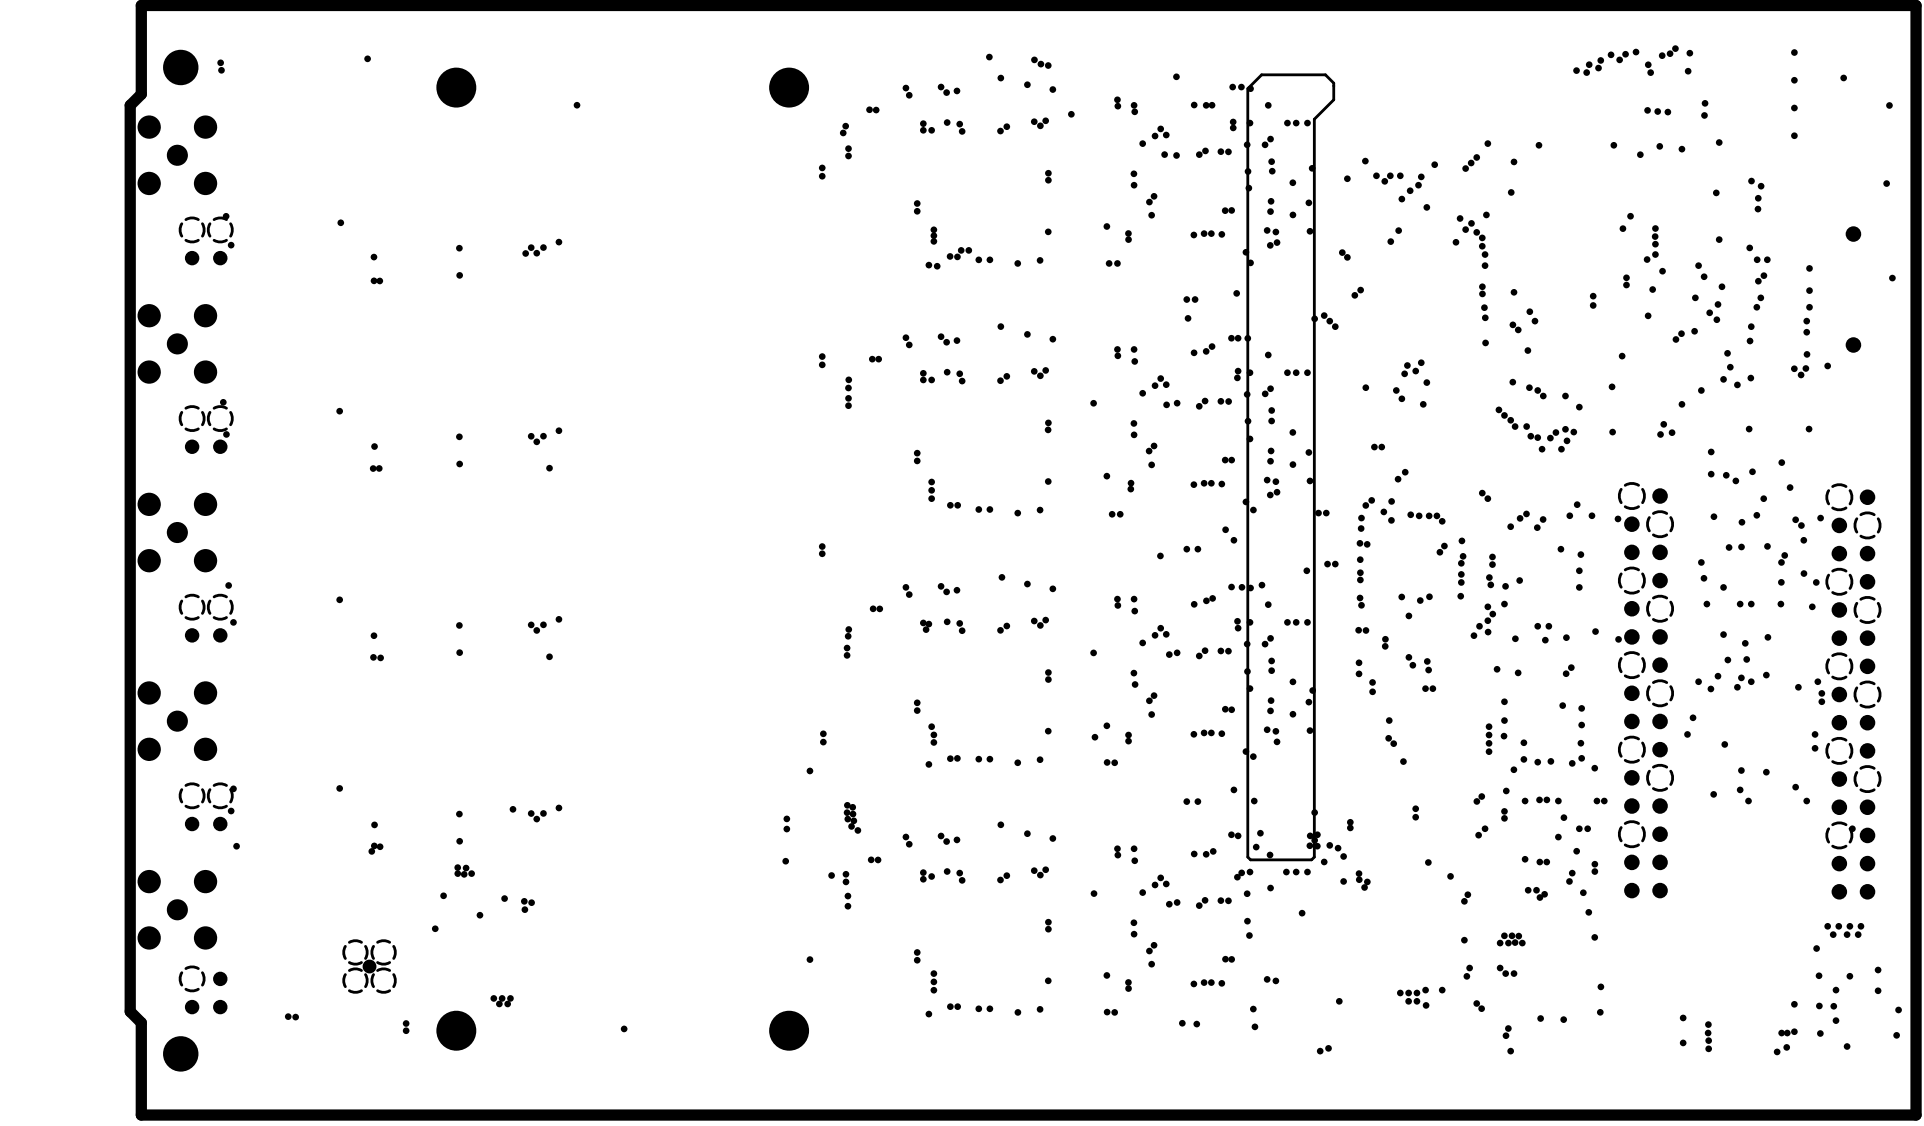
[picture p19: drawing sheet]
<svg xmlns="http://www.w3.org/2000/svg" width="577mm" height="338mm" viewBox="0 0 577 338" stroke-linecap="round" stroke-linejoin="round" font-family="sans-serif">
<g fill="none" stroke="#000" stroke-width=".84">
<path d="M374.3 26.6l4.2-4.2h19.1l2.5 2.5v5l-5.8 5.8v221.3l-.9 .8h-18.3l-.8-.8zM54.5 67.1l-.4 1-.1 1.1 .5 1.6M55.8 65.9l1.6-.6 1.1 .1 1 .5M55.8 72l1.6 .5h1.1l1-.5M60.7 67.1l.4 1 .1 1.1-.5 1.6M63 67.1l-.4 1-.1 1.1 .5 1.6M64.2 65.9l1.6-.6 1.1 .1 1 .5M64.2 72l1.6 .5h1.1l1-.5M69.2 67.1l.5 1.6-.1 1.1-.4 1M54.5 123.6l-.4 1.1-.1 1.1 .5 1.6M55.8 122.4l1.6-.5 1.1 .1 1 .4M55.8 128.6l1.6 .5 1.1-.1 1-.4"/>
<path d="M60.7 123.6l.4 1.1 .1 1.1-.5 1.6M63 123.6l-.4 1.1-.1 1.1 .5 1.6M64.2 122.4l1.6-.5 1.1 .1 1 .4M64.2 128.6l1.6 .5 1.1-.1 1-.4M69.2 123.6l.5 1.6-.1 1.1-.4 1.1M486.3 146.7l-.5 1.1v1.2l.5 1.7M487.5 145.5l1.7-.5h1.2l1.1 .5M487.5 151.9l1.7 .6 1.2-.1 1.1-.5M492.7 146.7l.5 1.1 .1 1.2-.6 1.7M494.8 155.2l-.6 1.7 .1 1.2 .5 1.1M496 154l1.7-.6 1.2 .1 1.1 .5M501.2 155.2l.4 1.1 .1 1.2-.5 1.7"/>
<path d="M548.5 147.1l-.4 1.1-.1 1.2 .5 1.7M549.8 145.9l1.7-.6 1.1 .1 1.2 .5M549.8 152.3l1.7 .6 1.1-.1 1.2-.5M555 147.1l.5 1.7-.1 1.2-.4 1.1M557 155.5l-.5 1.2-.1 1.1 .6 1.7M558.2 154.3l1.7-.5 1.2 .1 1.1 .4M563.4 155.5l.5 1.2 .1 1.1-.6 1.7M55.8 179l1.6-.5h1.1l1 .5M64.2 179l1.6-.5h1.1l1 .5M486.3 172.1l-.5 1.1v1.2l.5 1.7M487.5 170.9l1.7-.6 1.2 .1 1.1 .5M487.5 177.3l1.7 .5 1.2-.1 1.1-.4"/>
<path d="M492.7 172.1l.5 1.1 .1 1.2-.6 1.7M496 160.4l1.7 .5 1.2-.1 1.1-.4M496 179.3l1.7-.5 1.2 .1 1.1 .4M548.5 172.4l-.4 1.2-.1 1.1 .5 1.7M549.8 171.2l1.7-.5 1.1 .1 1.2 .4M549.8 177.6l1.7 .6 1.1-.1 1.2-.5M555 172.4l.5 1.7-.1 1.2-.4 1.1M558.2 160.7l1.7 .6 1.2-.1 1.1-.5M558.2 179.7l1.7-.6 1.2 .1 1.1 .5M54.5 180.2l-.4 1-.1 1.1 .5 1.6M55.8 185.2l1.6 .5 1.1-.1 1-.4M60.7 180.2l.4 1 .1 1.1-.5 1.6"/>
<path d="M63 180.2l-.4 1-.1 1.1 .5 1.6M64.2 185.2l1.6 .5 1.1-.1 1-.4M69.2 180.2l.5 1.6-.1 1.1-.4 1M486.3 197.4l-.5 1.1v1.2l.5 1.7M487.5 196.2l1.7-.5 1.2 .1 1.1 .4M492.7 197.4l.5 1.1 .1 1.2-.6 1.7M494.8 180.5l-.6 1.7 .1 1.2 .5 1.1M496 185.7l1.7 .6 1.2-.1 1.1-.5M501.2 180.5l.4 1.1 .1 1.2-.5 1.7M548.5 197.8l-.4 1.1-.1 1.2 .5 1.7M549.8 196.6l1.7-.6 1.1 .1 1.2 .5M555 197.8l.5 1.7-.1 1.2-.4 1.1"/>
<path d="M557 180.9l-.5 1.1-.1 1.2 .6 1.7M558.2 186.1l1.7 .6 1.2-.1 1.1-.5M563.4 180.9l.5 1.1 .1 1.2-.6 1.7M487.5 202.6l1.7 .6 1.2-.1 1.1-.5M494.8 205.9l-.6 1.7 .1 1.2 .5 1.1M496 204.7l1.7-.6 1.2 .1 1.1 .5M496 211.1l1.7 .5 1.2-.1 1.1-.4M501.2 205.9l.4 1.1 .1 1.2-.5 1.7M549.8 203l1.7 .6 1.1-.1 1.2-.5M557 206.2l-.5 1.2-.1 1.1 .6 1.7M558.2 205l1.7-.5 1.2 .1 1.1 .4M558.2 211.4l1.7 .6 1.2-.1 1.1-.5"/>
<path d="M563.4 206.2l.5 1.2 .1 1.1-.6 1.7M54.5 236.8l-.4 1-.1 1.1 .5 1.6M55.8 235.5l1.6-.5 1.1 .1 1 .4M60.7 236.8l.4 1 .1 1.1-.5 1.6M63 236.8l-.4 1-.1 1.1 .5 1.6M64.2 235.5l1.6-.5 1.1 .1 1 .4M69.2 236.8l.5 1.5-.1 1.1-.4 1.1M486.3 222.8l-.5 1.1v1.2l.5 1.7M487.5 221.6l1.7-.6 1.2 .1 1.1 .5M487.5 228l1.7 .5 1.2-.1 1.1-.4M492.7 222.8l.5 1.1 .1 1.2-.6 1.7M494.8 231.2l-.6 1.7 .1 1.2 .5 1.1"/>
<path d="M496 230l1.7-.5 1.2 .1 1.1 .4M496 236.4l1.7 .6 1.2-.1 1.1-.5M501.2 231.2l.4 1.1 .1 1.2-.5 1.7M548.5 223.1l-.4 1.2-.1 1.1 .5 1.7M549.8 221.9l1.7-.5 1.1 .1 1.2 .4M549.8 228.3l1.7 .6 1.1-.1 1.2-.5M555 223.1l.5 1.7-.1 1.2-.4 1.1M557 231.6l-.5 1.1-.1 1.2 .6 1.7M558.2 230.4l1.7-.6 1.2 .1 1.1 .5M558.2 236.8l1.7 .6 1.2-.1 1.1-.5M563.4 231.6l.5 1.1 .1 1.2-.6 1.7M55.8 241.7l1.6 .5 1.1-.1 1-.4"/>
<path d="M64.2 241.7l1.6 .5 1.1-.1 1-.4M486.3 248.1l-.5 1.1v1.2l.5 1.7M487.5 246.9l1.7-.5 1.2 .1 1.1 .4M487.5 253.3l1.7 .6 1.2-.1 1.1-.5M492.7 248.1l.5 1.1 .1 1.2-.6 1.7M548.5 248.5l-.4 1.1-.1 1.2 .5 1.7M549.8 247.3l1.7-.6 1.1 .1 1.2 .5M549.8 253.7l1.7 .6 1.1-.1 1.2-.5M555 248.5l.5 1.7-.1 1.2-.4 1.1M54.5 291.6l-.4 1.1-.1 1.1 .5 1.6M55.8 290.4l1.6-.5 1.1 .1 1 .4M55.8 296.6l1.6 .5 1.1-.1 1-.4"/>
<path d="M60.7 291.6l.4 1.1 .1 1.1-.5 1.6M103.6 283.8l-.4 1-.1 1 .5 1.6M103.6 292.2l-.4 1-.1 1.1 .5 1.5M104.8 282.5l1.6-.4h1l1 .4M104.8 288.6l1.6 .5 1-.1 1-.4M104.8 291l1.6-.5 1 .1 1 .4M104.8 297l1.6 .5h1l1-.5M109.6 283.8l.5 1v1l-.5 1.6M109.6 292.2l.5 1v1.1l-.5 1.5M112.1 283.8l-.5 1.5v1.1l.5 1M112.1 292.2l-.5 1.5v1.1l.5 1M113.3 282.5l1.5-.4h1.1l1 .4"/>
<path d="M113.3 288.6l1.5 .5 1.1-.1 1-.4M113.3 291l1.5-.5 1.1 .1 1 .4M113.3 297l1.5 .5h1.1l1-.5M118.1 283.8l.4 1 .1 1-.5 1.6M118.1 292.2l.4 1 .1 1.1-.5 1.5"/>
</g>
<path d="M42.4 1.6h532.4v332.7h-532.4v-27.7l-3.3-3.3v-271.7l3.3-3.3z" fill="none" stroke="#000" stroke-width="3.4"/>
<g fill="#000">
<circle cx="66.2" cy="18.8" r="1"/>
<circle cx="110.3" cy="17.6" r="1"/>
<circle cx="296.8" cy="17.1" r="1"/>
<circle cx="310.3" cy="18" r="1"/>
<circle cx="312.2" cy="19.2" r="1"/>
<circle cx="314.4" cy="19.6" r="1"/>
<circle cx="476.7" cy="19.4" r="1"/>
<circle cx="480.2" cy="18.1" r="1"/>
<circle cx="483.3" cy="16.4" r="1"/>
<circle cx="485.8" cy="18" r="1"/>
<circle cx="487.6" cy="16.3" r="1"/>
<circle cx="490.8" cy="15.6" r="1"/>
<circle cx="494.4" cy="19.4" r="1"/>
<circle cx="498.6" cy="16.7" r="1"/>
<circle cx="501" cy="16.1" r="1"/>
<circle cx="502.6" cy="14.6" r="1"/>
<circle cx="506.9" cy="15.9" r="1"/>
<circle cx="538.3" cy="15.7" r="1"/>
<circle cx="44.8" cy="38.1" r="3.5"/>
<circle cx="54.2" cy="20.2" r="5.3"/>
<circle cx="61.7" cy="38.1" r="3.5"/>
<circle cx="66.4" cy="21.1" r="1"/>
<circle cx="136.9" cy="26.3" r="6"/>
<circle cx="173.1" cy="31.6" r="1"/>
<circle cx="236.7" cy="26.3" r="6"/>
<circle cx="252.9" cy="39.9" r="1"/>
<circle cx="253.7" cy="37.8" r="1"/>
<circle cx="260.8" cy="32.9" r="1"/>
<circle cx="262.8" cy="33" r="1"/>
<circle cx="271.8" cy="26.4" r="1"/>
<circle cx="272.8" cy="28.6" r="1"/>
<circle cx="277" cy="39.1" r="1"/>
<circle cx="277" cy="37.1" r="1"/>
<circle cx="279.5" cy="39.1" r="1"/>
<circle cx="282.3" cy="26.1" r="1"/>
<circle cx="284" cy="27.8" r="1"/>
<circle cx="284.1" cy="36.7" r="1"/>
<circle cx="287.1" cy="27.3" r="1"/>
<circle cx="287.9" cy="37.2" r="1"/>
<circle cx="288.6" cy="39.4" r="1"/>
<circle cx="300.1" cy="39.3" r="1"/>
<circle cx="300.2" cy="23.4" r="1"/>
<circle cx="302" cy="38" r="1"/>
<circle cx="308.2" cy="25.4" r="1"/>
<circle cx="310.2" cy="36.5" r="1"/>
<circle cx="312.1" cy="37.7" r="1"/>
<circle cx="313.7" cy="36.2" r="1"/>
<circle cx="315.8" cy="26.8" r="1"/>
<circle cx="321.4" cy="34.3" r="1"/>
<circle cx="335.2" cy="29.9" r="1"/>
<circle cx="335.3" cy="31.8" r="1"/>
<circle cx="340.2" cy="31.6" r="1"/>
<circle cx="340.4" cy="33.5" r="1"/>
<circle cx="348.2" cy="38.7" r="1"/>
<circle cx="352.9" cy="23" r="1"/>
<circle cx="358.2" cy="31.5" r="1"/>
<circle cx="361.8" cy="31.6" r="1"/>
<circle cx="363.6" cy="31.6" r="1"/>
<circle cx="369.8" cy="26.1" r="1"/>
<circle cx="369.9" cy="36.6" r="1"/>
<circle cx="369.9" cy="38.4" r="1"/>
<circle cx="372.4" cy="26.1" r="1"/>
<circle cx="375" cy="36.9" r="1"/>
<circle cx="375.1" cy="26.6" r="1"/>
<circle cx="380.4" cy="31.6" r="1"/>
<circle cx="386.2" cy="36.9" r="1"/>
<circle cx="388.8" cy="36.9" r="1"/>
<circle cx="392.2" cy="36.9" r="1"/>
<circle cx="472.9" cy="21.2" r="1"/>
<circle cx="476" cy="21.8" r="1"/>
<circle cx="479.5" cy="20.4" r="1"/>
<circle cx="494.2" cy="33.1" r="1"/>
<circle cx="495.2" cy="21.8" r="1"/>
<circle cx="497.3" cy="33.4" r="1"/>
<circle cx="500.3" cy="33.6" r="1"/>
<circle cx="506.4" cy="21.4" r="1"/>
<circle cx="511.3" cy="34.6" r="1"/>
<circle cx="511.5" cy="31" r="1"/>
<circle cx="538.3" cy="32.4" r="1"/>
<circle cx="538.3" cy="24.1" r="1"/>
<circle cx="553" cy="23.4" r="1"/>
<circle cx="566.8" cy="31.6" r="1"/>
<circle cx="44.8" cy="55" r="3.5"/>
<circle cx="53.2" cy="46.6" r="3.2"/>
<circle cx="61.7" cy="55" r="3.5"/>
<circle cx="246.7" cy="50.4" r="1"/>
<circle cx="246.7" cy="52.8" r="1"/>
<circle cx="254.5" cy="46.8" r="1"/>
<circle cx="254.5" cy="44.6" r="1"/>
<circle cx="314.5" cy="51.9" r="1"/>
<circle cx="314.5" cy="54" r="1"/>
<circle cx="340.1" cy="52.1" r="1"/>
<circle cx="340.2" cy="55.5" r="1"/>
<circle cx="342.8" cy="43.1" r="1"/>
<circle cx="346.2" cy="58.9" r="1"/>
<circle cx="346.5" cy="40.8" r="1"/>
<circle cx="349.4" cy="46.4" r="1"/>
<circle cx="349.8" cy="40.5" r="1"/>
<circle cx="352.9" cy="46.6" r="1"/>
<circle cx="359.8" cy="46.4" r="1"/>
<circle cx="361.6" cy="45.3" r="1"/>
<circle cx="366.2" cy="45.5" r="1"/>
<circle cx="368.5" cy="45.5" r="1"/>
<circle cx="374.1" cy="43.4" r="1"/>
<circle cx="374.4" cy="51.4" r="1"/>
<circle cx="374.6" cy="56.4" r="1"/>
<circle cx="379.5" cy="43.4" r="1"/>
<circle cx="381.1" cy="41.7" r="1"/>
<circle cx="381.5" cy="48.5" r="1"/>
<circle cx="381.6" cy="51.3" r="1"/>
<circle cx="387.8" cy="54.8" r="1"/>
<circle cx="393.6" cy="50.5" r="1"/>
<circle cx="404.2" cy="53.6" r="1"/>
<circle cx="409.6" cy="48.3" r="1"/>
<circle cx="412.9" cy="52.7" r="1"/>
<circle cx="415.4" cy="54.4" r="1"/>
<circle cx="417.1" cy="52.7" r="1"/>
<circle cx="420.1" cy="52.7" r="1"/>
<circle cx="420.5" cy="59.7" r="1"/>
<circle cx="423" cy="57.2" r="1"/>
<circle cx="425.5" cy="55.5" r="1"/>
<circle cx="426.3" cy="53" r="1"/>
<circle cx="430.4" cy="49.4" r="1"/>
<circle cx="439.7" cy="50.5" r="1"/>
<circle cx="441.3" cy="48.9" r="1"/>
<circle cx="443" cy="47.2" r="1"/>
<circle cx="446.3" cy="43.1" r="1"/>
<circle cx="453.3" cy="57.7" r="1"/>
<circle cx="454.2" cy="48.6" r="1"/>
<circle cx="461.6" cy="43.6" r="1"/>
<circle cx="484.1" cy="43.6" r="1"/>
<circle cx="492.1" cy="46.4" r="1"/>
<circle cx="497.9" cy="43.9" r="1"/>
<circle cx="504.5" cy="44.7" r="1"/>
<circle cx="514.8" cy="57.8" r="1"/>
<circle cx="515.7" cy="42.7" r="1"/>
<circle cx="525.4" cy="54.3" r="1"/>
<circle cx="527.4" cy="59.4" r="1"/>
<circle cx="528.3" cy="55.8" r="1"/>
<circle cx="538.3" cy="40.7" r="1"/>
<circle cx="565.9" cy="55" r="1"/>
<circle cx="57.6" cy="77.4" r="2.16"/>
<circle cx="66.1" cy="77.4" r="2.16"/>
<circle cx="67.8" cy="64.9" r="1"/>
<circle cx="69.3" cy="73.5" r="1"/>
<circle cx="102.2" cy="66.8" r="1"/>
<circle cx="112.2" cy="77.1" r="1"/>
<circle cx="137.8" cy="74.4" r="1"/>
<circle cx="157.7" cy="76" r="1"/>
<circle cx="159.3" cy="74.3" r="1"/>
<circle cx="161" cy="75.9" r="1"/>
<circle cx="163" cy="74.2" r="1"/>
<circle cx="167.7" cy="72.6" r="1"/>
<circle cx="275.1" cy="63.3" r="1"/>
<circle cx="275.1" cy="61" r="1"/>
<circle cx="278.6" cy="79.5" r="1"/>
<circle cx="280.1" cy="70.7" r="1"/>
<circle cx="280.1" cy="72.4" r="1"/>
<circle cx="280.1" cy="68.9" r="1"/>
<circle cx="281.1" cy="79.8" r="1"/>
<circle cx="285" cy="76.9" r="1"/>
<circle cx="287.2" cy="77" r="1"/>
<circle cx="288.3" cy="75.1" r="1"/>
<circle cx="290.6" cy="75.1" r="1"/>
<circle cx="293.6" cy="77.9" r="1"/>
<circle cx="296.9" cy="77.9" r="1"/>
<circle cx="305.3" cy="79" r="1"/>
<circle cx="312" cy="78.1" r="1"/>
<circle cx="314.4" cy="69.5" r="1"/>
<circle cx="332" cy="67.9" r="1"/>
<circle cx="332.7" cy="79" r="1"/>
<circle cx="335.2" cy="79" r="1"/>
<circle cx="338.5" cy="70" r="1"/>
<circle cx="338.5" cy="71.8" r="1"/>
<circle cx="344.8" cy="60.6" r="1"/>
<circle cx="345.5" cy="64.5" r="1"/>
<circle cx="358.1" cy="70.5" r="1"/>
<circle cx="361.2" cy="70" r="1"/>
<circle cx="363.4" cy="70" r="1"/>
<circle cx="366.5" cy="70.3" r="1"/>
<circle cx="367.5" cy="63.2" r="1"/>
<circle cx="369.5" cy="63.1" r="1"/>
<circle cx="373.7" cy="75.6" r="1"/>
<circle cx="375.1" cy="78.8" r="1"/>
<circle cx="380.1" cy="69.1" r="1"/>
<circle cx="381" cy="73.6" r="1"/>
<circle cx="381.1" cy="63.4" r="1"/>
<circle cx="381.3" cy="60.4" r="1"/>
<circle cx="382.7" cy="69.6" r="1"/>
<circle cx="383.1" cy="72.7" r="1"/>
<circle cx="387.8" cy="64.4" r="1"/>
<circle cx="392.6" cy="60.8" r="1"/>
<circle cx="393" cy="69.3" r="1"/>
<circle cx="402.7" cy="75.7" r="1"/>
<circle cx="404.2" cy="77.2" r="1"/>
<circle cx="417.2" cy="72.4" r="1"/>
<circle cx="419.6" cy="69.1" r="1"/>
<circle cx="428" cy="62.2" r="1"/>
<circle cx="436.8" cy="72.6" r="1"/>
<circle cx="438" cy="65.5" r="1"/>
<circle cx="439.7" cy="68.8" r="1"/>
<circle cx="441.4" cy="67" r="1"/>
<circle cx="443" cy="69.7" r="1"/>
<circle cx="444.6" cy="73.8" r="1"/>
<circle cx="444.6" cy="71.3" r="1"/>
<circle cx="445.5" cy="79.6" r="1"/>
<circle cx="445.5" cy="76.3" r="1"/>
<circle cx="445.9" cy="64.4" r="1"/>
<circle cx="486.8" cy="68.6" r="1"/>
<circle cx="489.1" cy="64.8" r="1"/>
<circle cx="494.1" cy="77.8" r="1"/>
<circle cx="496.5" cy="70.9" r="1"/>
<circle cx="496.6" cy="73.2" r="1"/>
<circle cx="496.6" cy="68.5" r="1"/>
<circle cx="496.6" cy="76.3" r="1"/>
<circle cx="509.5" cy="79.6" r="1"/>
<circle cx="515.7" cy="71.8" r="1"/>
<circle cx="524.9" cy="74.3" r="1"/>
<circle cx="527.1" cy="77.9" r="1"/>
<circle cx="527.3" cy="62.7" r="1"/>
<circle cx="530.1" cy="77.9" r="1"/>
<circle cx="556" cy="70.2" r="2.33"/>
<circle cx="44.8" cy="94.7" r="3.5"/>
<circle cx="61.7" cy="94.7" r="3.5"/>
<circle cx="112.2" cy="84.2" r="1"/>
<circle cx="113.9" cy="84.2" r="1"/>
<circle cx="137.9" cy="82.6" r="1"/>
<circle cx="300.2" cy="97.9" r="1"/>
<circle cx="356" cy="89.8" r="1"/>
<circle cx="356.4" cy="95.5" r="1"/>
<circle cx="358.5" cy="89.8" r="1"/>
<circle cx="371" cy="88" r="1"/>
<circle cx="394.4" cy="95.6" r="1"/>
<circle cx="397.2" cy="94.6" r="1"/>
<circle cx="398.9" cy="96.3" r="1"/>
<circle cx="400.6" cy="97.9" r="1"/>
<circle cx="406.4" cy="88.6" r="1"/>
<circle cx="408.2" cy="87" r="1"/>
<circle cx="444.7" cy="86" r="1"/>
<circle cx="444.7" cy="88.1" r="1"/>
<circle cx="445.3" cy="92.2" r="1"/>
<circle cx="445.5" cy="95.3" r="1"/>
<circle cx="453.8" cy="97.4" r="1"/>
<circle cx="454.2" cy="87.6" r="1"/>
<circle cx="455.4" cy="98.9" r="1"/>
<circle cx="458.9" cy="93.5" r="1"/>
<circle cx="460.4" cy="96.3" r="1"/>
<circle cx="477.9" cy="88.8" r="1"/>
<circle cx="477.9" cy="91.6" r="1"/>
<circle cx="487.9" cy="83.3" r="1"/>
<circle cx="487.9" cy="85.5" r="1"/>
<circle cx="494.4" cy="94.7" r="1"/>
<circle cx="495.8" cy="86.8" r="1"/>
<circle cx="498.7" cy="81.3" r="1"/>
<circle cx="508.3" cy="99.3" r="1"/>
<circle cx="508.6" cy="89.3" r="1"/>
<circle cx="511.2" cy="83" r="1"/>
<circle cx="512.9" cy="93.8" r="1"/>
<circle cx="515" cy="95.9" r="1"/>
<circle cx="515.4" cy="91.3" r="1"/>
<circle cx="516.5" cy="86" r="1"/>
<circle cx="525.3" cy="97.9" r="1"/>
<circle cx="527" cy="92.1" r="1"/>
<circle cx="527.5" cy="84.3" r="1"/>
<circle cx="528.2" cy="89.3" r="1"/>
<circle cx="529.1" cy="82.7" r="1"/>
<circle cx="542" cy="96.3" r="1"/>
<circle cx="542" cy="99.6" r="1"/>
<circle cx="542.8" cy="80.5" r="1"/>
<circle cx="542.8" cy="87.1" r="1"/>
<circle cx="542.8" cy="92.1" r="1"/>
<circle cx="567.7" cy="83.4" r="1"/>
<circle cx="44.8" cy="111.6" r="3.5"/>
<circle cx="53.2" cy="103.1" r="3.2"/>
<circle cx="61.7" cy="111.6" r="3.5"/>
<circle cx="246.6" cy="109.4" r="1"/>
<circle cx="246.7" cy="106.9" r="1"/>
<circle cx="254.5" cy="116.3" r="1"/>
<circle cx="254.5" cy="119.4" r="1"/>
<circle cx="254.6" cy="113.9" r="1"/>
<circle cx="261.7" cy="107.7" r="1"/>
<circle cx="263.6" cy="107.7" r="1"/>
<circle cx="271.8" cy="101.3" r="1"/>
<circle cx="272.8" cy="103.4" r="1"/>
<circle cx="277" cy="111.9" r="1"/>
<circle cx="277" cy="113.9" r="1"/>
<circle cx="279.5" cy="113.9" r="1"/>
<circle cx="282.3" cy="100.9" r="1"/>
<circle cx="284" cy="102.6" r="1"/>
<circle cx="284.1" cy="111.6" r="1"/>
<circle cx="287.1" cy="102.1" r="1"/>
<circle cx="287.9" cy="112.1" r="1"/>
<circle cx="288.6" cy="114.3" r="1"/>
<circle cx="300.1" cy="114.1" r="1"/>
<circle cx="302" cy="112.8" r="1"/>
<circle cx="308.2" cy="100.3" r="1"/>
<circle cx="310.2" cy="111.3" r="1"/>
<circle cx="312.1" cy="112.7" r="1"/>
<circle cx="313.7" cy="111.1" r="1"/>
<circle cx="315.8" cy="101.7" r="1"/>
<circle cx="335.2" cy="104.8" r="1"/>
<circle cx="335.3" cy="106.7" r="1"/>
<circle cx="340.2" cy="104.8" r="1"/>
<circle cx="340.4" cy="108.4" r="1"/>
<circle cx="342.8" cy="117.9" r="1"/>
<circle cx="346.5" cy="115.6" r="1"/>
<circle cx="348.2" cy="113.5" r="1"/>
<circle cx="349.8" cy="115.3" r="1"/>
<circle cx="358.2" cy="105.8" r="1"/>
<circle cx="361.8" cy="105.4" r="1"/>
<circle cx="363.6" cy="103.9" r="1"/>
<circle cx="369.4" cy="101.4" r="1"/>
<circle cx="371.2" cy="113.3" r="1"/>
<circle cx="371.4" cy="101.4" r="1"/>
<circle cx="371.4" cy="111.3" r="1"/>
<circle cx="374.1" cy="118.3" r="1"/>
<circle cx="374.3" cy="101.4" r="1"/>
<circle cx="375" cy="111.8" r="1"/>
<circle cx="379.5" cy="118.1" r="1"/>
<circle cx="380.4" cy="106.4" r="1"/>
<circle cx="381.1" cy="116.6" r="1"/>
<circle cx="386.2" cy="111.8" r="1"/>
<circle cx="388.8" cy="111.8" r="1"/>
<circle cx="392.2" cy="111.8" r="1"/>
<circle cx="409.7" cy="116.2" r="1"/>
<circle cx="418.9" cy="117.1" r="1"/>
<circle cx="420.5" cy="119.6" r="1"/>
<circle cx="421.4" cy="112.1" r="1"/>
<circle cx="422.2" cy="109.6" r="1"/>
<circle cx="424.7" cy="111.3" r="1"/>
<circle cx="426.3" cy="108.8" r="1"/>
<circle cx="428" cy="114.7" r="1"/>
<circle cx="445.6" cy="102.8" r="1"/>
<circle cx="453.8" cy="114.6" r="1"/>
<circle cx="458.3" cy="105.1" r="1"/>
<circle cx="458.8" cy="116.2" r="1"/>
<circle cx="461.3" cy="117.1" r="1"/>
<circle cx="462.9" cy="118.7" r="1"/>
<circle cx="469.6" cy="118.7" r="1"/>
<circle cx="483.6" cy="116" r="1"/>
<circle cx="486.6" cy="106.8" r="1"/>
<circle cx="502.7" cy="101.8" r="1"/>
<circle cx="504.4" cy="100" r="1"/>
<circle cx="510.4" cy="117.1" r="1"/>
<circle cx="517" cy="113.8" r="1"/>
<circle cx="518.2" cy="105.9" r="1"/>
<circle cx="519" cy="110.1" r="1"/>
<circle cx="521.2" cy="115.4" r="1"/>
<circle cx="525" cy="102.2" r="1"/>
<circle cx="525.2" cy="113.4" r="1"/>
<circle cx="538.2" cy="110.6" r="1"/>
<circle cx="540.3" cy="112.4" r="1"/>
<circle cx="541.7" cy="110.5" r="1"/>
<circle cx="542.1" cy="106.3" r="1"/>
<circle cx="548.3" cy="109.7" r="1"/>
<circle cx="556" cy="103.4" r="2.33"/>
<circle cx="57.6" cy="134" r="2.16"/>
<circle cx="66.1" cy="134" r="2.16"/>
<circle cx="67" cy="120.6" r="1"/>
<circle cx="67.9" cy="130.3" r="1"/>
<circle cx="101.9" cy="123.3" r="1"/>
<circle cx="112.3" cy="133.9" r="1"/>
<circle cx="137.8" cy="131" r="1"/>
<circle cx="137.9" cy="139.1" r="1"/>
<circle cx="159.3" cy="130.8" r="1"/>
<circle cx="161" cy="132.5" r="1"/>
<circle cx="163" cy="130.8" r="1"/>
<circle cx="167.7" cy="129.1" r="1"/>
<circle cx="254.5" cy="121.6" r="1"/>
<circle cx="275.1" cy="138.2" r="1"/>
<circle cx="275.1" cy="135.9" r="1"/>
<circle cx="314.4" cy="128.9" r="1"/>
<circle cx="314.5" cy="126.8" r="1"/>
<circle cx="328" cy="120.9" r="1"/>
<circle cx="340.1" cy="127" r="1"/>
<circle cx="340.2" cy="130.4" r="1"/>
<circle cx="344.7" cy="135.2" r="1"/>
<circle cx="345.5" cy="139.4" r="1"/>
<circle cx="346.2" cy="133.7" r="1"/>
<circle cx="349.9" cy="121.4" r="1"/>
<circle cx="353.1" cy="120.9" r="1"/>
<circle cx="359.7" cy="121.8" r="1"/>
<circle cx="361.5" cy="120.2" r="1"/>
<circle cx="366.2" cy="120.3" r="1"/>
<circle cx="367.5" cy="137.9" r="1"/>
<circle cx="368.6" cy="120.4" r="1"/>
<circle cx="369.5" cy="137.9" r="1"/>
<circle cx="374.4" cy="126.3" r="1"/>
<circle cx="375" cy="131.6" r="1"/>
<circle cx="381.1" cy="138.3" r="1"/>
<circle cx="381.3" cy="135.2" r="1"/>
<circle cx="381.5" cy="126.2" r="1"/>
<circle cx="381.5" cy="123.1" r="1"/>
<circle cx="387.8" cy="129.7" r="1"/>
<circle cx="387.8" cy="139.3" r="1"/>
<circle cx="392.6" cy="135.7" r="1"/>
<circle cx="412.3" cy="134" r="1"/>
<circle cx="414.5" cy="134" r="1"/>
<circle cx="426.9" cy="121.2" r="1"/>
<circle cx="449.6" cy="122.9" r="1"/>
<circle cx="451.3" cy="124.6" r="1"/>
<circle cx="453.2" cy="126" r="1"/>
<circle cx="454.5" cy="127.9" r="1"/>
<circle cx="458" cy="127.9" r="1"/>
<circle cx="459.2" cy="130.8" r="1"/>
<circle cx="461.3" cy="131.2" r="1"/>
<circle cx="462.6" cy="134.7" r="1"/>
<circle cx="465.1" cy="131.4" r="1"/>
<circle cx="466.7" cy="129.7" r="1"/>
<circle cx="468.4" cy="134.7" r="1"/>
<circle cx="469.6" cy="128.7" r="1"/>
<circle cx="470.1" cy="132.2" r="1"/>
<circle cx="472.1" cy="129.6" r="1"/>
<circle cx="473.8" cy="122.1" r="1"/>
<circle cx="483.7" cy="129.6" r="1"/>
<circle cx="498.1" cy="130.3" r="1"/>
<circle cx="499.1" cy="127.2" r="1"/>
<circle cx="501.6" cy="129.7" r="1"/>
<circle cx="504.5" cy="121.2" r="1"/>
<circle cx="513.3" cy="135.5" r="1"/>
<circle cx="524.7" cy="128.6" r="1"/>
<circle cx="534.5" cy="138.7" r="1"/>
<circle cx="542.7" cy="128.6" r="1"/>
<circle cx="44.8" cy="151.2" r="3.5"/>
<circle cx="53.2" cy="159.7" r="3.2"/>
<circle cx="61.7" cy="151.2" r="3.5"/>
<circle cx="111.9" cy="140.5" r="1"/>
<circle cx="113.8" cy="140.5" r="1"/>
<circle cx="164.8" cy="140.4" r="1"/>
<circle cx="279.5" cy="149.5" r="1"/>
<circle cx="279.5" cy="147" r="1"/>
<circle cx="279.5" cy="144.5" r="1"/>
<circle cx="285.1" cy="151.5" r="1"/>
<circle cx="287.3" cy="151.5" r="1"/>
<circle cx="293.6" cy="152.8" r="1"/>
<circle cx="296.9" cy="152.8" r="1"/>
<circle cx="305.3" cy="153.8" r="1"/>
<circle cx="312" cy="152.9" r="1"/>
<circle cx="314.4" cy="144.4" r="1"/>
<circle cx="332" cy="142.8" r="1"/>
<circle cx="333.6" cy="154.2" r="1"/>
<circle cx="336" cy="154.2" r="1"/>
<circle cx="339.2" cy="146.6" r="1"/>
<circle cx="339.3" cy="144.9" r="1"/>
<circle cx="358.1" cy="145.3" r="1"/>
<circle cx="361.2" cy="144.9" r="1"/>
<circle cx="363.4" cy="144.9" r="1"/>
<circle cx="366.5" cy="145.1" r="1"/>
<circle cx="367.6" cy="158.8" r="1"/>
<circle cx="373.7" cy="150.5" r="1"/>
<circle cx="376" cy="152.9" r="1"/>
<circle cx="380.1" cy="143.9" r="1"/>
<circle cx="381" cy="148.4" r="1"/>
<circle cx="382.7" cy="144.4" r="1"/>
<circle cx="383.1" cy="147.6" r="1"/>
<circle cx="393" cy="144.2" r="1"/>
<circle cx="395.5" cy="153.8" r="1"/>
<circle cx="397.8" cy="153.8" r="1"/>
<circle cx="408.3" cy="158.5" r="1"/>
<circle cx="408.4" cy="155.3" r="1"/>
<circle cx="409.7" cy="151.6" r="1"/>
<circle cx="411.5" cy="150" r="1"/>
<circle cx="415.1" cy="153.5" r="1"/>
<circle cx="417.4" cy="156" r="1"/>
<circle cx="417.4" cy="150.4" r="1"/>
<circle cx="419.4" cy="143.7" r="1"/>
<circle cx="421.5" cy="141.6" r="1"/>
<circle cx="423.2" cy="154.3" r="1"/>
<circle cx="425.7" cy="154.7" r="1"/>
<circle cx="428.7" cy="154.7" r="1"/>
<circle cx="431" cy="154.7" r="1"/>
<circle cx="432.6" cy="156.3" r="1"/>
<circle cx="444.6" cy="147.8" r="1"/>
<circle cx="446.3" cy="149.5" r="1"/>
<circle cx="453.2" cy="157.9" r="1"/>
<circle cx="456" cy="155.4" r="1"/>
<circle cx="457.9" cy="154.1" r="1"/>
<circle cx="461.1" cy="158.2" r="1"/>
<circle cx="462.9" cy="155.8" r="1"/>
<circle cx="470.9" cy="154.6" r="1"/>
<circle cx="473.1" cy="151.3" r="1"/>
<circle cx="477.5" cy="154.6" r="1"/>
<circle cx="485.4" cy="155.6" r="1"/>
<circle cx="489.5" cy="157.2" r="2.33"/>
<circle cx="498" cy="148.7" r="2.33"/>
<circle cx="513.3" cy="142.2" r="1"/>
<circle cx="514.1" cy="154.9" r="1"/>
<circle cx="517.8" cy="142.5" r="1"/>
<circle cx="520.7" cy="144.2" r="1"/>
<circle cx="522.5" cy="156.6" r="1"/>
<circle cx="525.7" cy="141.5" r="1"/>
<circle cx="527" cy="154.5" r="1"/>
<circle cx="529.1" cy="149.5" r="1"/>
<circle cx="537" cy="146.2" r="1"/>
<circle cx="538.6" cy="155.8" r="1"/>
<circle cx="540.4" cy="157.6" r="1"/>
<circle cx="546.1" cy="155.3" r="1"/>
<circle cx="551.8" cy="157.5" r="2.33"/>
<circle cx="560.2" cy="149.1" r="2.33"/>
<circle cx="44.8" cy="168.1" r="3.5"/>
<circle cx="61.7" cy="168.1" r="3.5"/>
<circle cx="68.6" cy="175.5" r="1"/>
<circle cx="101.9" cy="179.8" r="1"/>
<circle cx="246.7" cy="163.9" r="1"/>
<circle cx="246.7" cy="166" r="1"/>
<circle cx="271.8" cy="176.1" r="1"/>
<circle cx="272.8" cy="178.3" r="1"/>
<circle cx="282.3" cy="175.8" r="1"/>
<circle cx="284" cy="177.5" r="1"/>
<circle cx="287.1" cy="177" r="1"/>
<circle cx="300.6" cy="173.1" r="1"/>
<circle cx="308.2" cy="175.1" r="1"/>
<circle cx="315.8" cy="176.6" r="1"/>
<circle cx="335.2" cy="179.6" r="1"/>
<circle cx="340.2" cy="179.6" r="1"/>
<circle cx="348.1" cy="166.7" r="1"/>
<circle cx="356" cy="164.7" r="1"/>
<circle cx="359.3" cy="164.7" r="1"/>
<circle cx="363.8" cy="179.4" r="1"/>
<circle cx="369.4" cy="176" r="1"/>
<circle cx="370.1" cy="162" r="1"/>
<circle cx="372.6" cy="176.1" r="1"/>
<circle cx="375.1" cy="176.3" r="1"/>
<circle cx="378.6" cy="175.4" r="1"/>
<circle cx="392" cy="171.1" r="1"/>
<circle cx="398.2" cy="169.1" r="1"/>
<circle cx="400.6" cy="169.1" r="1"/>
<circle cx="408" cy="162.9" r="1"/>
<circle cx="408" cy="179.3" r="1"/>
<circle cx="408" cy="167.8" r="1"/>
<circle cx="408.1" cy="173.9" r="1"/>
<circle cx="408.1" cy="171.7" r="1"/>
<circle cx="410.1" cy="163.2" r="1"/>
<circle cx="420.5" cy="179" r="1"/>
<circle cx="428.8" cy="178.9" r="1"/>
<circle cx="431.9" cy="165.6" r="1"/>
<circle cx="433.3" cy="163.7" r="1"/>
<circle cx="438.2" cy="178.8" r="1"/>
<circle cx="438.4" cy="174.6" r="1"/>
<circle cx="438.4" cy="168.9" r="1"/>
<circle cx="438.4" cy="172.2" r="1"/>
<circle cx="438.5" cy="162.2" r="1"/>
<circle cx="438.9" cy="166.8" r="1"/>
<circle cx="446.8" cy="173.2" r="1"/>
<circle cx="447.2" cy="175.4" r="1"/>
<circle cx="447.7" cy="169.3" r="1"/>
<circle cx="447.7" cy="167" r="1"/>
<circle cx="451.6" cy="175.8" r="1"/>
<circle cx="455.9" cy="174.1" r="1"/>
<circle cx="468.2" cy="164.7" r="1"/>
<circle cx="473.8" cy="176.1" r="1"/>
<circle cx="473.8" cy="171.1" r="1"/>
<circle cx="474.2" cy="166.3" r="1"/>
<circle cx="489.5" cy="165.6" r="2.33"/>
<circle cx="498" cy="174.1" r="2.33"/>
<circle cx="498" cy="165.6" r="2.33"/>
<circle cx="510.4" cy="168.6" r="1"/>
<circle cx="511.1" cy="173.4" r="1"/>
<circle cx="517" cy="176.1" r="1"/>
<circle cx="518.7" cy="164.2" r="1"/>
<circle cx="522.4" cy="164" r="1"/>
<circle cx="530.2" cy="163.8" r="1"/>
<circle cx="534.4" cy="174.6" r="1"/>
<circle cx="534.4" cy="168.6" r="1"/>
<circle cx="535.4" cy="166.5" r="1"/>
<circle cx="541.1" cy="162" r="1"/>
<circle cx="541.1" cy="172" r="1"/>
<circle cx="544.8" cy="174.6" r="1"/>
<circle cx="551.8" cy="166" r="2.33"/>
<circle cx="560.2" cy="174.4" r="2.33"/>
<circle cx="560.2" cy="166" r="2.33"/>
<circle cx="57.6" cy="190.5" r="2.16"/>
<circle cx="66.1" cy="190.5" r="2.16"/>
<circle cx="70" cy="186.6" r="1"/>
<circle cx="112" cy="197.1" r="1"/>
<circle cx="112.2" cy="190.6" r="1"/>
<circle cx="114.2" cy="197.3" r="1"/>
<circle cx="137.8" cy="187.5" r="1"/>
<circle cx="137.9" cy="195.7" r="1"/>
<circle cx="159.3" cy="187.4" r="1"/>
<circle cx="161" cy="189" r="1"/>
<circle cx="163" cy="187.3" r="1"/>
<circle cx="164.8" cy="196.9" r="1"/>
<circle cx="167.7" cy="185.7" r="1"/>
<circle cx="254.1" cy="194.3" r="1"/>
<circle cx="254.1" cy="196.5" r="1"/>
<circle cx="254.4" cy="190.8" r="1"/>
<circle cx="254.6" cy="188.7" r="1"/>
<circle cx="261.9" cy="182.5" r="1"/>
<circle cx="263.9" cy="182.6" r="1"/>
<circle cx="277" cy="186.8" r="1"/>
<circle cx="277.8" cy="188.8" r="1"/>
<circle cx="278.6" cy="187.1" r="1"/>
<circle cx="284.1" cy="186.4" r="1"/>
<circle cx="287.9" cy="186.9" r="1"/>
<circle cx="288.6" cy="189.1" r="1"/>
<circle cx="300.1" cy="189" r="1"/>
<circle cx="302" cy="187.7" r="1"/>
<circle cx="310.2" cy="186.2" r="1"/>
<circle cx="312.1" cy="187.5" r="1"/>
<circle cx="313.7" cy="185.9" r="1"/>
<circle cx="328" cy="195.8" r="1"/>
<circle cx="335.3" cy="181.5" r="1"/>
<circle cx="340.4" cy="183.2" r="1"/>
<circle cx="342.8" cy="192.8" r="1"/>
<circle cx="346.5" cy="190.5" r="1"/>
<circle cx="348.2" cy="188.4" r="1"/>
<circle cx="349.8" cy="190.2" r="1"/>
<circle cx="350.8" cy="196.3" r="1"/>
<circle cx="353.1" cy="195.7" r="1"/>
<circle cx="358.2" cy="181.2" r="1"/>
<circle cx="359.7" cy="196.7" r="1"/>
<circle cx="361.5" cy="195.1" r="1"/>
<circle cx="361.9" cy="180.1" r="1"/>
<circle cx="366.2" cy="195.2" r="1"/>
<circle cx="368.5" cy="195.2" r="1"/>
<circle cx="371.2" cy="186.3" r="1"/>
<circle cx="371.4" cy="188.3" r="1"/>
<circle cx="374.1" cy="193.1" r="1"/>
<circle cx="375" cy="186.6" r="1"/>
<circle cx="379.5" cy="193.1" r="1"/>
<circle cx="380.4" cy="181.3" r="1"/>
<circle cx="381.1" cy="191.4" r="1"/>
<circle cx="381.5" cy="198.2" r="1"/>
<circle cx="386.2" cy="186.6" r="1"/>
<circle cx="388.8" cy="186.6" r="1"/>
<circle cx="392.2" cy="186.6" r="1"/>
<circle cx="407.6" cy="189" r="1"/>
<circle cx="407.7" cy="198.7" r="1"/>
<circle cx="408.4" cy="181.5" r="1"/>
<circle cx="409.8" cy="189" r="1"/>
<circle cx="415.5" cy="193.8" r="1"/>
<circle cx="415.6" cy="191.7" r="1"/>
<circle cx="422.6" cy="197.1" r="1"/>
<circle cx="422.6" cy="184.7" r="1"/>
<circle cx="423.8" cy="199.5" r="1"/>
<circle cx="426" cy="180.1" r="1"/>
<circle cx="428.1" cy="198.3" r="1"/>
<circle cx="442.1" cy="190.6" r="1"/>
<circle cx="443.8" cy="187.8" r="1"/>
<circle cx="446.3" cy="186.1" r="1"/>
<circle cx="446.3" cy="181.9" r="1"/>
<circle cx="446.4" cy="189.5" r="1"/>
<circle cx="447.8" cy="184.1" r="1"/>
<circle cx="451.3" cy="181.1" r="1"/>
<circle cx="454.6" cy="191.5" r="1"/>
<circle cx="461.3" cy="187.8" r="1"/>
<circle cx="463.6" cy="191.9" r="1"/>
<circle cx="464.6" cy="187.8" r="1"/>
<circle cx="469.9" cy="191.2" r="1"/>
<circle cx="478.6" cy="189.4" r="1"/>
<circle cx="485.5" cy="191.7" r="1"/>
<circle cx="489.5" cy="191" r="2.33"/>
<circle cx="489.5" cy="182.5" r="2.33"/>
<circle cx="498" cy="199.4" r="2.33"/>
<circle cx="498" cy="191" r="2.33"/>
<circle cx="512" cy="181.1" r="1"/>
<circle cx="517" cy="190.3" r="1"/>
<circle cx="518.3" cy="197.9" r="1"/>
<circle cx="522" cy="181.1" r="1"/>
<circle cx="523.5" cy="192.9" r="1"/>
<circle cx="524" cy="197.7" r="1"/>
<circle cx="525.3" cy="181.1" r="1"/>
<circle cx="530.3" cy="191.1" r="1"/>
<circle cx="534.2" cy="181.1" r="1"/>
<circle cx="543.6" cy="181.9" r="1"/>
<circle cx="551.8" cy="182.9" r="2.33"/>
<circle cx="551.8" cy="191.3" r="2.33"/>
<circle cx="560.2" cy="191.3" r="2.33"/>
<circle cx="560.2" cy="199.8" r="2.33"/>
<circle cx="44.8" cy="207.8" r="3.5"/>
<circle cx="53.2" cy="216.2" r="3.2"/>
<circle cx="61.7" cy="207.8" r="3.5"/>
<circle cx="275.1" cy="210.7" r="1"/>
<circle cx="275.1" cy="213.1" r="1"/>
<circle cx="279.5" cy="217.9" r="1"/>
<circle cx="314.4" cy="219.2" r="1"/>
<circle cx="314.5" cy="201.6" r="1"/>
<circle cx="314.5" cy="203.7" r="1"/>
<circle cx="332" cy="217.6" r="1"/>
<circle cx="340.1" cy="201.8" r="1"/>
<circle cx="340.5" cy="205.2" r="1"/>
<circle cx="344.8" cy="210.1" r="1"/>
<circle cx="345.5" cy="214.2" r="1"/>
<circle cx="346.2" cy="208.6" r="1"/>
<circle cx="361.2" cy="219.8" r="1"/>
<circle cx="363.4" cy="219.8" r="1"/>
<circle cx="366.5" cy="220" r="1"/>
<circle cx="367.6" cy="212.6" r="1"/>
<circle cx="369.5" cy="212.8" r="1"/>
<circle cx="374.2" cy="201.3" r="1"/>
<circle cx="375" cy="206.5" r="1"/>
<circle cx="380.1" cy="218.8" r="1"/>
<circle cx="381.1" cy="213.1" r="1"/>
<circle cx="381.3" cy="210.1" r="1"/>
<circle cx="381.5" cy="201.1" r="1"/>
<circle cx="382.7" cy="219.3" r="1"/>
<circle cx="387.8" cy="204.4" r="1"/>
<circle cx="387.8" cy="214.2" r="1"/>
<circle cx="392.6" cy="210.5" r="1"/>
<circle cx="393" cy="219.1" r="1"/>
<circle cx="393.8" cy="207" r="1"/>
<circle cx="407.7" cy="202.1" r="1"/>
<circle cx="411.7" cy="204.6" r="1"/>
<circle cx="411.7" cy="207.4" r="1"/>
<circle cx="416.7" cy="216" r="1"/>
<circle cx="427.6" cy="206.5" r="1"/>
<circle cx="428.5" cy="200.9" r="1"/>
<circle cx="429.8" cy="206.5" r="1"/>
<circle cx="446.7" cy="217.9" r="1"/>
<circle cx="449.1" cy="200.7" r="1"/>
<circle cx="451.3" cy="210.4" r="1"/>
<circle cx="451.3" cy="216" r="1"/>
<circle cx="455.4" cy="201.8" r="1"/>
<circle cx="468.8" cy="211.6" r="1"/>
<circle cx="469.8" cy="202" r="1"/>
<circle cx="471.4" cy="200.2" r="1"/>
<circle cx="474.5" cy="217.4" r="1"/>
<circle cx="474.5" cy="212.4" r="1"/>
<circle cx="489.5" cy="207.9" r="2.33"/>
<circle cx="489.5" cy="216.3" r="2.33"/>
<circle cx="498" cy="216.3" r="2.33"/>
<circle cx="507.9" cy="215.2" r="1"/>
<circle cx="509.5" cy="204.4" r="1"/>
<circle cx="513.2" cy="206.6" r="1"/>
<circle cx="515.4" cy="202.7" r="1"/>
<circle cx="521.2" cy="206.1" r="1"/>
<circle cx="522.4" cy="203.2" r="1"/>
<circle cx="525.3" cy="204.4" r="1"/>
<circle cx="529.9" cy="202.4" r="1"/>
<circle cx="539.5" cy="206.1" r="1"/>
<circle cx="545.3" cy="204.4" r="1"/>
<circle cx="546.5" cy="210.4" r="1"/>
<circle cx="546.5" cy="207.9" r="1"/>
<circle cx="551.8" cy="216.7" r="2.33"/>
<circle cx="551.8" cy="208.2" r="2.33"/>
<circle cx="560.2" cy="216.7" r="2.33"/>
<circle cx="44.8" cy="224.7" r="3.5"/>
<circle cx="61.7" cy="224.7" r="3.5"/>
<circle cx="70" cy="236.5" r="1"/>
<circle cx="101.9" cy="236.4" r="1"/>
<circle cx="243" cy="231.2" r="1"/>
<circle cx="247" cy="220" r="1"/>
<circle cx="247" cy="222.5" r="1"/>
<circle cx="278.6" cy="229.2" r="1"/>
<circle cx="280.1" cy="220.3" r="1"/>
<circle cx="280.1" cy="222.6" r="1"/>
<circle cx="285.1" cy="227.5" r="1"/>
<circle cx="287.2" cy="227.4" r="1"/>
<circle cx="293.6" cy="227.6" r="1"/>
<circle cx="296.9" cy="227.6" r="1"/>
<circle cx="305.3" cy="228.7" r="1"/>
<circle cx="312" cy="227.8" r="1"/>
<circle cx="328.5" cy="221" r="1"/>
<circle cx="332.1" cy="228.6" r="1"/>
<circle cx="334.4" cy="228.7" r="1"/>
<circle cx="338.5" cy="222.2" r="1"/>
<circle cx="338.5" cy="220.4" r="1"/>
<circle cx="358.1" cy="220.2" r="1"/>
<circle cx="370.1" cy="236.8" r="1"/>
<circle cx="373.7" cy="225.3" r="1"/>
<circle cx="376" cy="226.9" r="1"/>
<circle cx="383.1" cy="222.4" r="1"/>
<circle cx="416.6" cy="221.4" r="1"/>
<circle cx="418.1" cy="223" r="1"/>
<circle cx="421" cy="228.3" r="1"/>
<circle cx="444.5" cy="238.8" r="1"/>
<circle cx="446.7" cy="225.4" r="1"/>
<circle cx="446.7" cy="222.9" r="1"/>
<circle cx="446.7" cy="220.4" r="1"/>
<circle cx="451.2" cy="220.7" r="1"/>
<circle cx="451.8" cy="237.2" r="1"/>
<circle cx="454.1" cy="230.8" r="1"/>
<circle cx="457.1" cy="227.7" r="1"/>
<circle cx="457.1" cy="222.7" r="1"/>
<circle cx="461.3" cy="228.5" r="1"/>
<circle cx="461.8" cy="239.8" r="1"/>
<circle cx="464" cy="239.8" r="1"/>
<circle cx="465.2" cy="228.3" r="1"/>
<circle cx="471.6" cy="228.9" r="1"/>
<circle cx="474.2" cy="222.8" r="1"/>
<circle cx="474.5" cy="227.4" r="1"/>
<circle cx="478.4" cy="230.3" r="1"/>
<circle cx="489.5" cy="233.2" r="2.33"/>
<circle cx="498" cy="224.8" r="2.33"/>
<circle cx="506.2" cy="220.2" r="1"/>
<circle cx="514.1" cy="238.2" r="1"/>
<circle cx="517.4" cy="223.2" r="1"/>
<circle cx="522" cy="236.8" r="1"/>
<circle cx="522.4" cy="231" r="1"/>
<circle cx="529.9" cy="231.5" r="1"/>
<circle cx="538.6" cy="236" r="1"/>
<circle cx="544.5" cy="220.2" r="1"/>
<circle cx="544.5" cy="224.4" r="1"/>
<circle cx="551.8" cy="233.6" r="2.33"/>
<circle cx="560.2" cy="225.1" r="2.33"/>
<circle cx="57.6" cy="247.1" r="2.16"/>
<circle cx="66.1" cy="247.1" r="2.16"/>
<circle cx="69.3" cy="243.2" r="1"/>
<circle cx="71" cy="253.7" r="1"/>
<circle cx="111.5" cy="255.3" r="1"/>
<circle cx="112.3" cy="253.6" r="1"/>
<circle cx="112.3" cy="247.3" r="1"/>
<circle cx="114" cy="253.9" r="1"/>
<circle cx="137.8" cy="244.1" r="1"/>
<circle cx="137.9" cy="252.2" r="1"/>
<circle cx="153.9" cy="242.7" r="1"/>
<circle cx="159.3" cy="243.9" r="1"/>
<circle cx="161" cy="245.6" r="1"/>
<circle cx="163" cy="243.9" r="1"/>
<circle cx="167.7" cy="242.3" r="1"/>
<circle cx="235.7" cy="258.2" r="1"/>
<circle cx="236" cy="245.5" r="1"/>
<circle cx="236" cy="248.6" r="1"/>
<circle cx="254.1" cy="243.7" r="1"/>
<circle cx="254.2" cy="241.5" r="1"/>
<circle cx="254.3" cy="245.6" r="1"/>
<circle cx="255.4" cy="247.8" r="1"/>
<circle cx="255.8" cy="242.1" r="1"/>
<circle cx="255.9" cy="244.1" r="1"/>
<circle cx="256.1" cy="246.1" r="1"/>
<circle cx="257.3" cy="249" r="1"/>
<circle cx="261.3" cy="257.8" r="1"/>
<circle cx="263.4" cy="257.8" r="1"/>
<circle cx="271.8" cy="251" r="1"/>
<circle cx="272.8" cy="253.1" r="1"/>
<circle cx="282.3" cy="250.7" r="1"/>
<circle cx="284" cy="252.3" r="1"/>
<circle cx="287.1" cy="251.8" r="1"/>
<circle cx="300.2" cy="247.3" r="1"/>
<circle cx="308.2" cy="250" r="1"/>
<circle cx="315.8" cy="251.4" r="1"/>
<circle cx="335.2" cy="254.5" r="1"/>
<circle cx="335.3" cy="256.4" r="1"/>
<circle cx="340.2" cy="254.5" r="1"/>
<circle cx="340.4" cy="258.1" r="1"/>
<circle cx="356" cy="240.3" r="1"/>
<circle cx="358.2" cy="256.1" r="1"/>
<circle cx="359.3" cy="240.3" r="1"/>
<circle cx="361.8" cy="256.1" r="1"/>
<circle cx="363.9" cy="255.3" r="1"/>
<circle cx="369.4" cy="250.3" r="1"/>
<circle cx="371.4" cy="250.6" r="1"/>
<circle cx="376.2" cy="240.2" r="1"/>
<circle cx="376.8" cy="254" r="1"/>
<circle cx="378.1" cy="249.8" r="1"/>
<circle cx="381" cy="256.3" r="1"/>
<circle cx="392.9" cy="253.6" r="1"/>
<circle cx="393" cy="250.6" r="1"/>
<circle cx="394.4" cy="243.6" r="1"/>
<circle cx="394.4" cy="252" r="1"/>
<circle cx="395.2" cy="253.7" r="1"/>
<circle cx="395.2" cy="250.3" r="1"/>
<circle cx="397.2" cy="258.4" r="1"/>
<circle cx="398.9" cy="253.5" r="1"/>
<circle cx="401.4" cy="254.3" r="1"/>
<circle cx="403" cy="256.8" r="1"/>
<circle cx="405.1" cy="248.2" r="1"/>
<circle cx="405.1" cy="246.5" r="1"/>
<circle cx="424.7" cy="245" r="1"/>
<circle cx="424.7" cy="242.5" r="1"/>
<circle cx="428.5" cy="258.6" r="1"/>
<circle cx="443" cy="240.3" r="1"/>
<circle cx="443.5" cy="250.4" r="1"/>
<circle cx="445.5" cy="248.5" r="1"/>
<circle cx="451.3" cy="245.4" r="1"/>
<circle cx="451.3" cy="243.3" r="1"/>
<circle cx="457.5" cy="257.6" r="1"/>
<circle cx="457.5" cy="240.2" r="1"/>
<circle cx="461.9" cy="258.5" r="1"/>
<circle cx="464" cy="258.5" r="1"/>
<circle cx="467.5" cy="251" r="1"/>
<circle cx="467.5" cy="240.2" r="1"/>
<circle cx="469.1" cy="245.2" r="1"/>
<circle cx="473" cy="255.2" r="1"/>
<circle cx="473.8" cy="248.5" r="1"/>
<circle cx="476.3" cy="248.5" r="1"/>
<circle cx="478.4" cy="259.1" r="1"/>
<circle cx="479" cy="240.2" r="1"/>
<circle cx="481.2" cy="240.2" r="1"/>
<circle cx="489.5" cy="258.6" r="2.33"/>
<circle cx="489.5" cy="241.7" r="2.33"/>
<circle cx="498" cy="258.6" r="2.33"/>
<circle cx="498" cy="241.7" r="2.33"/>
<circle cx="498" cy="250.1" r="2.33"/>
<circle cx="524.5" cy="240.2" r="1"/>
<circle cx="542" cy="240.2" r="1"/>
<circle cx="551.8" cy="258.9" r="2.33"/>
<circle cx="551.8" cy="242" r="2.33"/>
<circle cx="555.7" cy="248.5" r="1"/>
<circle cx="560.2" cy="258.9" r="2.33"/>
<circle cx="560.2" cy="250.5" r="2.33"/>
<circle cx="560.2" cy="242" r="2.33"/>
<circle cx="44.8" cy="264.3" r="3.5"/>
<circle cx="53.2" cy="272.8" r="3.2"/>
<circle cx="61.7" cy="264.3" r="3.5"/>
<circle cx="130.6" cy="278.5" r="1"/>
<circle cx="133.1" cy="268.6" r="1"/>
<circle cx="137.3" cy="260.1" r="1"/>
<circle cx="137.3" cy="261.9" r="1"/>
<circle cx="139.2" cy="262.2" r="1"/>
<circle cx="139.8" cy="260.3" r="1"/>
<circle cx="141.5" cy="261.9" r="1"/>
<circle cx="144" cy="274.4" r="1"/>
<circle cx="151.4" cy="269.4" r="1"/>
<circle cx="157.3" cy="270.3" r="1"/>
<circle cx="157.5" cy="272.7" r="1"/>
<circle cx="159.5" cy="270.7" r="1"/>
<circle cx="249.5" cy="262.5" r="1"/>
<circle cx="253.8" cy="262.1" r="1"/>
<circle cx="253.8" cy="264.4" r="1"/>
<circle cx="254.4" cy="271.7" r="1"/>
<circle cx="254.4" cy="268.7" r="1"/>
<circle cx="277" cy="263.6" r="1"/>
<circle cx="277" cy="261.6" r="1"/>
<circle cx="279.5" cy="262.8" r="1"/>
<circle cx="284.1" cy="261.3" r="1"/>
<circle cx="287.9" cy="261.8" r="1"/>
<circle cx="288.6" cy="264" r="1"/>
<circle cx="300.1" cy="263.9" r="1"/>
<circle cx="302" cy="262.6" r="1"/>
<circle cx="310.2" cy="261.1" r="1"/>
<circle cx="312.1" cy="262.4" r="1"/>
<circle cx="313.7" cy="260.8" r="1"/>
<circle cx="314.5" cy="276.5" r="1"/>
<circle cx="314.5" cy="278.6" r="1"/>
<circle cx="328.2" cy="267.9" r="1"/>
<circle cx="340.1" cy="276.7" r="1"/>
<circle cx="342.8" cy="267.6" r="1"/>
<circle cx="346.5" cy="265.3" r="1"/>
<circle cx="348.2" cy="263.2" r="1"/>
<circle cx="349.8" cy="265" r="1"/>
<circle cx="350.8" cy="271.1" r="1"/>
<circle cx="353.1" cy="270.6" r="1"/>
<circle cx="359.7" cy="271.5" r="1"/>
<circle cx="361.5" cy="270" r="1"/>
<circle cx="366.2" cy="270" r="1"/>
<circle cx="368.5" cy="270.1" r="1"/>
<circle cx="371.2" cy="263" r="1"/>
<circle cx="372.5" cy="261.7" r="1"/>
<circle cx="374.1" cy="268" r="1"/>
<circle cx="374.2" cy="276.2" r="1"/>
<circle cx="375" cy="261.5" r="1"/>
<circle cx="381.1" cy="266.3" r="1"/>
<circle cx="385.9" cy="261.5" r="1"/>
<circle cx="388.8" cy="261.5" r="1"/>
<circle cx="390.6" cy="273.8" r="1"/>
<circle cx="392.2" cy="261.5" r="1"/>
<circle cx="403" cy="264.3" r="1"/>
<circle cx="407.7" cy="261.9" r="1"/>
<circle cx="407.7" cy="263.8" r="1"/>
<circle cx="409.3" cy="266.1" r="1"/>
<circle cx="410.2" cy="264.4" r="1"/>
<circle cx="435.1" cy="262.8" r="1"/>
<circle cx="439.3" cy="270.3" r="1"/>
<circle cx="440.3" cy="268.3" r="1"/>
<circle cx="458.4" cy="266.9" r="1"/>
<circle cx="460.9" cy="266.9" r="1"/>
<circle cx="461.9" cy="269.1" r="1"/>
<circle cx="463.3" cy="268.1" r="1"/>
<circle cx="470.8" cy="264.3" r="1"/>
<circle cx="471.6" cy="261.8" r="1"/>
<circle cx="475" cy="267.7" r="1"/>
<circle cx="476.6" cy="273.5" r="1"/>
<circle cx="478.4" cy="261.3" r="1"/>
<circle cx="489.5" cy="267" r="2.33"/>
<circle cx="498" cy="267" r="2.33"/>
<circle cx="548.3" cy="277.7" r="1"/>
<circle cx="551.6" cy="277.7" r="1"/>
<circle cx="551.8" cy="267.4" r="2.33"/>
<circle cx="554.9" cy="277.7" r="1"/>
<circle cx="558.2" cy="277.7" r="1"/>
<circle cx="560.2" cy="267.4" r="2.33"/>
<circle cx="44.8" cy="281.2" r="3.5"/>
<circle cx="61.7" cy="281.2" r="3.5"/>
<circle cx="66.1" cy="293.5" r="2.16"/>
<circle cx="110.8" cy="289.8" r="2.08"/>
<circle cx="148.1" cy="299.4" r="1"/>
<circle cx="150.6" cy="299.4" r="1"/>
<circle cx="153.1" cy="299.4" r="1"/>
<circle cx="243" cy="287.7" r="1"/>
<circle cx="275.1" cy="287.9" r="1"/>
<circle cx="275.1" cy="285.6" r="1"/>
<circle cx="280.1" cy="294.4" r="1"/>
<circle cx="280.1" cy="296.9" r="1"/>
<circle cx="280.1" cy="291.9" r="1"/>
<circle cx="314.4" cy="294.1" r="1"/>
<circle cx="332" cy="292.5" r="1"/>
<circle cx="338.5" cy="294.6" r="1"/>
<circle cx="338.5" cy="296.4" r="1"/>
<circle cx="340.2" cy="280.1" r="1"/>
<circle cx="344.8" cy="285.1" r="1"/>
<circle cx="345.5" cy="289.1" r="1"/>
<circle cx="346.2" cy="283.4" r="1"/>
<circle cx="358.1" cy="295" r="1"/>
<circle cx="361.2" cy="294.6" r="1"/>
<circle cx="363.4" cy="294.6" r="1"/>
<circle cx="366.5" cy="294.8" r="1"/>
<circle cx="367.6" cy="287.6" r="1"/>
<circle cx="369.5" cy="287.7" r="1"/>
<circle cx="374.8" cy="280.5" r="1"/>
<circle cx="380.1" cy="293.7" r="1"/>
<circle cx="382.7" cy="294.1" r="1"/>
<circle cx="420.1" cy="297.7" r="1"/>
<circle cx="422.5" cy="297.7" r="1"/>
<circle cx="425" cy="297.7" r="1"/>
<circle cx="427.6" cy="296.9" r="1"/>
<circle cx="432.6" cy="296.9" r="1"/>
<circle cx="439.3" cy="281.9" r="1"/>
<circle cx="440" cy="292.7" r="1"/>
<circle cx="440.8" cy="290.2" r="1"/>
<circle cx="450" cy="282.8" r="1"/>
<circle cx="450" cy="290.2" r="1"/>
<circle cx="451.3" cy="280.6" r="1"/>
<circle cx="451.7" cy="291.9" r="1"/>
<circle cx="452.5" cy="282.8" r="1"/>
<circle cx="453.6" cy="280.6" r="1"/>
<circle cx="454.2" cy="291.9" r="1"/>
<circle cx="454.5" cy="282.6" r="1"/>
<circle cx="455.6" cy="280.7" r="1"/>
<circle cx="456.7" cy="282.8" r="1"/>
<circle cx="478.4" cy="281.1" r="1"/>
<circle cx="480.2" cy="295.9" r="1"/>
<circle cx="544.9" cy="284.4" r="1"/>
<circle cx="545.7" cy="292.6" r="1"/>
<circle cx="549.9" cy="280.2" r="1"/>
<circle cx="550.7" cy="296.9" r="1"/>
<circle cx="554.1" cy="280.2" r="1"/>
<circle cx="554.9" cy="292.7" r="1"/>
<circle cx="557.4" cy="280.2" r="1"/>
<circle cx="563.4" cy="290.8" r="1"/>
<circle cx="563.4" cy="297.1" r="1"/>
<circle cx="54.2" cy="316" r="5.3"/>
<circle cx="57.6" cy="302" r="2.16"/>
<circle cx="66.1" cy="302" r="2.16"/>
<circle cx="86.5" cy="304.8" r="1"/>
<circle cx="88.7" cy="305" r="1"/>
<circle cx="121.8" cy="306.9" r="1"/>
<circle cx="121.8" cy="309" r="1"/>
<circle cx="136.9" cy="309" r="6"/>
<circle cx="149.8" cy="301" r="1"/>
<circle cx="152.3" cy="301" r="1"/>
<circle cx="187.2" cy="308.5" r="1"/>
<circle cx="236.7" cy="309" r="6"/>
<circle cx="278.6" cy="304.1" r="1"/>
<circle cx="285.1" cy="301.8" r="1"/>
<circle cx="287.3" cy="301.8" r="1"/>
<circle cx="293.6" cy="302.5" r="1"/>
<circle cx="296.9" cy="302.5" r="1"/>
<circle cx="305.3" cy="303.6" r="1"/>
<circle cx="312" cy="302.6" r="1"/>
<circle cx="332.1" cy="303.5" r="1"/>
<circle cx="334.4" cy="303.6" r="1"/>
<circle cx="354.7" cy="306.8" r="1"/>
<circle cx="359" cy="307.1" r="1"/>
<circle cx="376" cy="302.5" r="1"/>
<circle cx="376.4" cy="307.9" r="1"/>
<circle cx="396" cy="315.2" r="1"/>
<circle cx="398.5" cy="314.3" r="1"/>
<circle cx="401.8" cy="300.2" r="1"/>
<circle cx="422.5" cy="300.2" r="1"/>
<circle cx="425" cy="300.2" r="1"/>
<circle cx="427.8" cy="301.5" r="1"/>
<circle cx="443" cy="300.9" r="1"/>
<circle cx="444.4" cy="302.4" r="1"/>
<circle cx="451.8" cy="310.5" r="1"/>
<circle cx="452.5" cy="308.4" r="1"/>
<circle cx="453.2" cy="315.2" r="1"/>
<circle cx="462.1" cy="305.4" r="1"/>
<circle cx="469.1" cy="305.7" r="1"/>
<circle cx="480" cy="303.5" r="1"/>
<circle cx="504.9" cy="305.2" r="1"/>
<circle cx="504.9" cy="312.7" r="1"/>
<circle cx="512.4" cy="309.7" r="1"/>
<circle cx="512.5" cy="307.2" r="1"/>
<circle cx="512.6" cy="312" r="1"/>
<circle cx="512.6" cy="314.5" r="1"/>
<circle cx="533.1" cy="315.4" r="1"/>
<circle cx="534.4" cy="309.7" r="1"/>
<circle cx="536" cy="314" r="1"/>
<circle cx="536.1" cy="309.7" r="1"/>
<circle cx="538.3" cy="309.3" r="1"/>
<circle cx="538.3" cy="301.1" r="1"/>
<circle cx="545.8" cy="301.6" r="1"/>
<circle cx="546.1" cy="309.9" r="1"/>
<circle cx="550.1" cy="301.7" r="1"/>
<circle cx="550.7" cy="306" r="1"/>
<circle cx="554.1" cy="313.8" r="1"/>
<circle cx="568.9" cy="310.4" r="1"/>
<circle cx="569.5" cy="302.8" r="1"/>
</g>
</svg>
